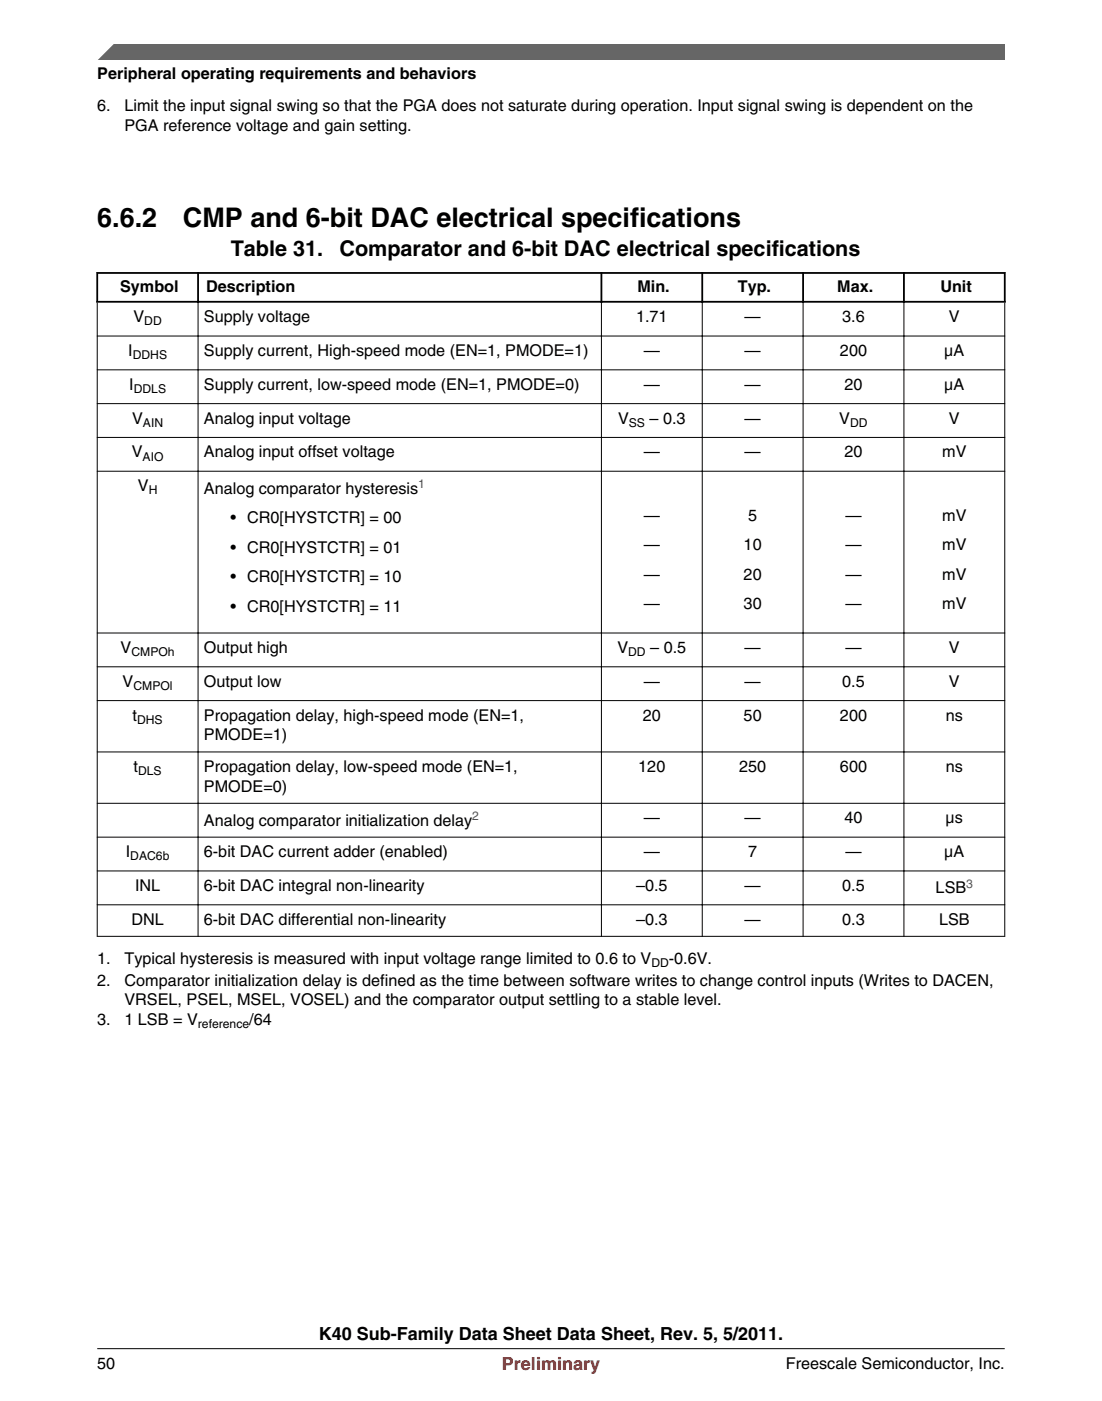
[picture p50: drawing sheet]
<svg xmlns="http://www.w3.org/2000/svg" width="216mm" height="274mm" viewBox="0 0 216 274" stroke-linecap="round" stroke-linejoin="round" font-family="sans-serif">
<defs><g id="words">
<g font-size="5.3">
<text x="19.1" y="44.4">6.6.2</text>
<text x="35.8" y="44.4">CMP and 6-bit DAC electrical specifications</text>
</g>
<g font-size="4.2">
<text x="45.2" y="50.1">Table 31.</text>
<text x="66.5" y="50.1">Comparator and 6-bit DAC electrical specifications</text>
</g>
<text font-size="3.5" x="62.5" y="262.3">K40 Sub-Family Data Sheet Data Sheet, Rev. 5, 5/2011.</text>
<text font-size="3.5" fill="#f00" x="98.3" y="268.2">Preliminary</text>
<g font-size="3.2">
<text x="19" y="15.5">Peripheral operating requirements and behaviors</text>
<text x="19" y="21.8">6.</text>
<text x="24.4" y="21.8">Limit the input signal swing so that the PGA does not saturate during operation. Input signal swing is dependent on the</text>
<text x="24.4" y="25.7">PGA reference voltage and gain setting.</text>
<text x="23.5" y="57.1">Symbol</text>
<text x="40.4" y="57.1">Description</text>
<text x="124.9" y="57.1">Min.</text>
<text x="144.5" y="57.1">Typ.</text>
<text x="164" y="57.1">Max.</text>
<text x="184.2" y="57.1">Unit</text>
<text x="26.1" y="63.1">V</text>
<text x="40" y="63.1">Supply voltage</text>
<text x="124.6" y="63.1">1.71</text>
<text x="145.9" y="63.1">—</text>
<text x="165" y="63.1">3.6</text>
<text x="185.9" y="63.1">V</text>
<text x="25.1" y="69.7">I</text>
<text x="40" y="69.7">Supply current, High-speed mode (EN=1, PMODE=1)</text>
<text x="126.1" y="69.7">—</text>
<text x="145.9" y="69.7">—</text>
<text x="164.6" y="69.7">200</text>
<text x="185" y="69.7">μA</text>
<text x="25.3" y="76.3">I</text>
<text x="40" y="76.3">Supply current, low-speed mode (EN=1, PMODE=0)</text>
<text x="126.1" y="76.3">—</text>
<text x="145.9" y="76.3">—</text>
<text x="165.5" y="76.3">20</text>
<text x="185" y="76.3">μA</text>
<text x="25.9" y="82.9">V</text>
<text x="40" y="82.9">Analog input voltage</text>
<text x="121.1" y="82.9">V</text>
<text x="127.3" y="82.9">– 0.3</text>
<text x="145.9" y="82.9">—</text>
<text x="164.4" y="82.9">V</text>
<text x="185.9" y="82.9">V</text>
<text x="25.8" y="89.6">V</text>
<text x="40" y="89.6">Analog input offset voltage</text>
<text x="126.1" y="89.6">—</text>
<text x="145.9" y="89.6">—</text>
<text x="165.5" y="89.6">20</text>
<text x="184.6" y="89.6">mV</text>
<text x="27" y="96.2">V</text>
<text x="40" y="96.6">Analog comparator hysteresis</text>
<text x="126.1" y="102">—</text>
<text x="146.6" y="102">5</text>
<text x="165.6" y="102">—</text>
<text x="184.6" y="102">mV</text>
<text x="45.2" y="102.4">• CR0[HYSTCTR] = 00</text>
<text x="126.1" y="107.8">—</text>
<text x="145.7" y="107.8">10</text>
<text x="165.6" y="107.8">—</text>
<text x="184.6" y="107.8">mV</text>
<text x="45.2" y="108.2">• CR0[HYSTCTR] = 01</text>
<text x="45.2" y="114">• CR0[HYSTCTR] = 10</text>
<text x="126.1" y="113.5">—</text>
<text x="145.7" y="113.5">20</text>
<text x="165.6" y="113.5">—</text>
<text x="184.6" y="113.5">mV</text>
<text x="45.2" y="119.8">• CR0[HYSTCTR] = 11</text>
<text x="126.1" y="119.3">—</text>
<text x="145.7" y="119.3">30</text>
<text x="165.6" y="119.3">—</text>
<text x="184.6" y="119.3">mV</text>
<text x="23.6" y="127.9">V</text>
<text x="40" y="127.9">Output high</text>
<text x="121" y="127.9">V</text>
<text x="127.4" y="127.9">– 0.5</text>
<text x="145.9" y="127.9">—</text>
<text x="165.6" y="127.9">—</text>
<text x="185.9" y="127.9">V</text>
<text x="24" y="134.5">V</text>
<text x="40" y="134.5">Output low</text>
<text x="126.1" y="134.5">—</text>
<text x="145.9" y="134.5">—</text>
<text x="165" y="134.5">0.5</text>
<text x="185.9" y="134.5">V</text>
<text x="26" y="141.1">t</text>
<text x="40" y="141.1">Propagation delay, high-speed mode (EN=1,</text>
<text x="125.9" y="141.1">20</text>
<text x="145.7" y="141.1">50</text>
<text x="164.6" y="141.1">200</text>
<text x="185.3" y="141.1">ns</text>
<text x="40" y="145">PMODE=1)</text>
<text x="26.2" y="151.1">t</text>
<text x="40" y="151.1">Propagation delay, low-speed mode (EN=1,</text>
<text x="40" y="155">PMODE=0)</text>
<text x="125.1" y="151.1">120</text>
<text x="144.8" y="151.1">250</text>
<text x="164.6" y="151.1">600</text>
<text x="185.3" y="151.1">ns</text>
<text x="40" y="161.7">Analog comparator initialization delay</text>
<text x="126.1" y="161.2">—</text>
<text x="145.9" y="161.2">—</text>
<text x="165.5" y="161.2">40</text>
<text x="185.3" y="161.2">μs</text>
<text x="24.6" y="167.8">I</text>
<text x="40" y="167.8">6-bit DAC current adder (enabled)</text>
<text x="126.1" y="167.8">—</text>
<text x="146.6" y="167.8">7</text>
<text x="165.6" y="167.8">—</text>
<text x="185" y="167.8">μA</text>
<text x="26.5" y="174.4">INL</text>
<text x="40" y="174.4">6-bit DAC integral non-linearity</text>
<text x="124.6" y="174.4">–0.5</text>
<text x="145.9" y="174.4">—</text>
<text x="165" y="174.4">0.5</text>
<text x="183.3" y="174.9">LSB</text>
<text x="25.8" y="181.1">DNL</text>
<text x="40" y="181.1">6-bit DAC differential non-linearity</text>
<text x="124.6" y="181.1">–0.3</text>
<text x="145.9" y="181.1">—</text>
<text x="165" y="181.1">0.3</text>
<text x="184" y="181.1">LSB</text>
<text x="19" y="188.7">1.</text>
<text x="24.4" y="188.7">Typical hysteresis is measured with input voltage range limited to 0.6 to V</text>
<text x="131.1" y="188.7">-0.6V.</text>
<text x="19" y="193">2.</text>
<text x="24.4" y="193">Comparator initialization delay is defined as the time between software writes to change control inputs (Writes to DACEN,</text>
<text x="24.4" y="196.9">VRSEL, PSEL, MSEL, VOSEL) and the comparator output settling to a stable level.</text>
<text x="19.1" y="200.7">3.</text>
<text x="24.4" y="200.7">1 LSB = V</text>
<text x="48.8" y="200.7">/64</text>
<text x="19.1" y="268">50</text>
<text x="154" y="268">Freescale Semiconductor, Inc.</text>
</g>
<g font-size="2.4">
<text x="28.3" y="63.7">DD</text>
<text x="26" y="70.3">DDHS</text>
<text x="26.2" y="77">DDLS</text>
<text x="28" y="83.6">AIN</text>
<text x="123.2" y="83.6">SS</text>
<text x="166.6" y="83.6">DD</text>
<text x="27.9" y="90.2">AIO</text>
<text x="29.1" y="96.8">H</text>
<text x="25.8" y="128.5">CMPOh</text>
<text x="123.1" y="128.5">DD</text>
<text x="26.1" y="135.1">CMPOl</text>
<text x="26.9" y="141.7">DHS</text>
<text x="27.1" y="151.8">DLS</text>
<text x="25.5" y="168.5">DAC6b</text>
<text x="127.6" y="189.3">DD</text>
<text x="38.8" y="201.4">reference</text>
</g>
<g font-size="2.4" fill="#00f">
<text x="81.9" y="95.6">1</text>
<text x="92.5" y="160.6">2</text>
<text x="189.3" y="173.8">3</text>
</g>
</g></defs>
<path d="M18.9 59.1h178.1M18.9 53.4h178.1M19 53.3v6M38.8 53.3v6M117.8 53.3v6M137.6 53.3v6M157.3 53.3v6M177.1 53.3v6M196.8 53.3v6" fill="none" stroke="#000" stroke-width=".35"/>
<g fill="none" stroke="#000" stroke-width=".2">
<path d="M19 59.2v124.2M38.8 58.9v124.5M117.8 58.9v124.5M137.6 58.9v124.5M157.3 58.9v124.5M177.1 58.9v124.5M196.8 59.2v124.2M19 65.8h177.9M19 72.4h177.9M19 79h177.9M19 85.7h177.9M19 92.3h177.9"/>
<path d="M19 123.9h177.9M19 130.6h177.9M19 137.2h177.9M19 147.2h177.9M19 157.3h177.9M19 163.9h177.9M19 170.5h177.9M19 177.2h177.9M19 183.3h177.9"/>
</g>
<path d="M19 11.7l5.7-3.1 172.2 .1v3z" fill="#666"/>
<path d="M22.5 8.6l-3.1 3.1" fill="none" stroke="#666" stroke-width=".28"/>
<path d="M19 264.1h177.8" fill="none" stroke="#000" stroke-width=".2"/>
<use href="#words"/>
</svg>
